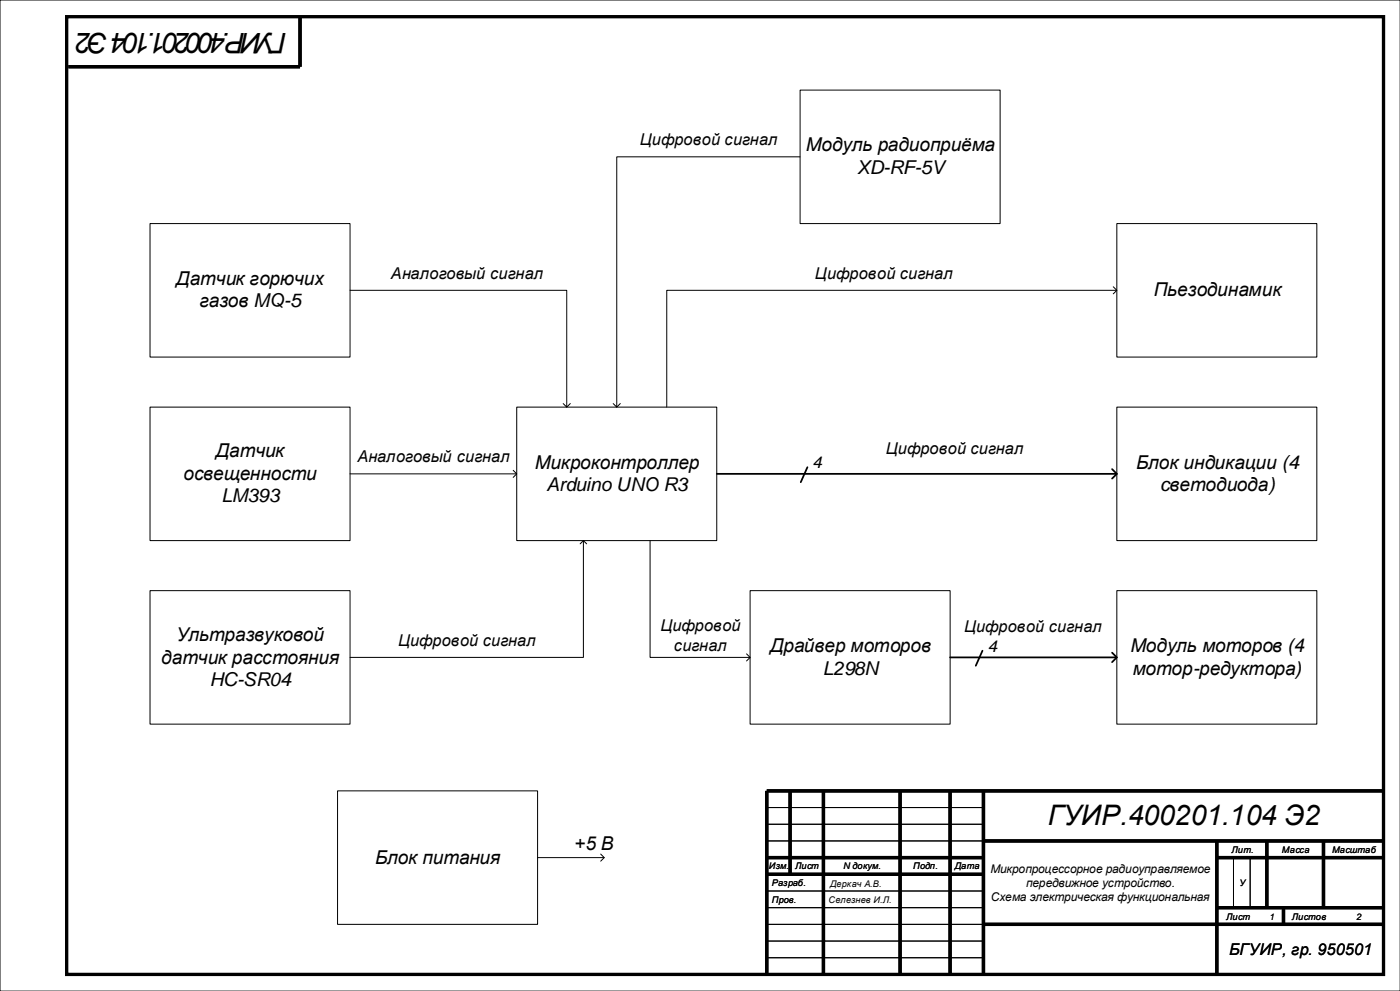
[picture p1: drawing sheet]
<svg xmlns="http://www.w3.org/2000/svg" width="420mm" height="297mm" viewBox="0 0 420 297" stroke-linecap="round" stroke-linejoin="round" font-family="sans-serif">
<defs><g id="words">
<g font-size="8.5">
<text x="86" y="10" transform="rotate(-180 86 10)">ГУИР.400201.104 Э2</text>
<text x="314.3" y="247.2">ГУИР.400201.104 Э2</text>
</g>
<g font-size="5.7">
<text x="241.8" y="45.3">Модуль радиоприёма</text>
<text x="257.1" y="52.1">XD-RF-5V</text>
<text x="52.9" y="85.4">Датчик горючих</text>
<text x="346.1" y="88.8">Пьезодинамик</text>
<text x="59.9" y="92.1">газов MQ-5</text>
<text x="64.8" y="137">Датчик</text>
<text x="55" y="143.8">освещенности</text>
<text x="160.4" y="140.4">Микроконтроллер</text>
<text x="340.9" y="140.4">Блок индикации (4</text>
<text x="163.9" y="147.2">Arduino UNO R3</text>
<text x="348" y="147.2">cветодиода)</text>
<text x="66.4" y="150.6">LM393</text>
<text x="52.9" y="192.1">Ультразвуковой</text>
<text x="231" y="195.4">Драйвер моторов</text>
<text x="339.1" y="195.4">Модуль моторов (4</text>
<text x="48.4" y="198.8">датчик расстояния</text>
<text x="246.8" y="202.2">L298N</text>
<text x="339.8" y="202.2">мотор-редуктора)</text>
<text x="63" y="205.6">HC-SR04</text>
<text x="172.2" y="254.7">+5 В</text>
<text x="112.5" y="258.9">Блок питания</text>
</g>
<g font-size="4.9">
<text x="191.9" y="43.5">Цифровой сигнал</text>
<text x="117.2" y="83.5">Аналоговый сигнал</text>
<text x="244.5" y="83.5">Цифровой сигнал</text>
<text x="265.7" y="136.1">Цифровой сигнал</text>
<text x="107.2" y="138.6">Аналоговый сигнал</text>
<text x="243.8" y="140.3">4</text>
<text x="198.1" y="189.1">Цифровой</text>
<text x="289.2" y="189.4">Цифровой сигнал</text>
<text x="119.4" y="193.6">Цифровой сигнал</text>
<text x="202.2" y="195.1">сигнал</text>
<text x="296.3" y="195.4">4</text>
<text x="368.7" y="286.2">БГУИР, гр. 950501</text>
</g>
<g font-size="3.6">
<text x="297.1" y="261.5">Микропроцессорное радиоуправляемое</text>
<text x="297.3" y="270">Схема электрическая функциональная</text>
<text x="307.8" y="265.7">передвижное устройство.</text>
</g>
<g font-size="2.8">
<text x="369.4" y="255.5">Лит.</text>
<text x="384.5" y="255.5">Масса</text>
<text x="399.6" y="255.5">Масштаб</text>
<text x="230.6" y="260.5">Изм.</text>
<text x="238.5" y="260.5">Лист</text>
<text x="252.9" y="260.5">N докум.</text>
<text x="273.9" y="260.5">Подп.</text>
<text x="286.4" y="260.5">Дата</text>
<text x="231.5" y="265.5">Разраб.</text>
<text x="249" y="265.9">Деркач А.В.</text>
<text x="371.8" y="265.5">У</text>
<text x="231.5" y="270.5">Пров.</text>
<text x="248.5" y="270.5">Селезнев И.Л.</text>
<text x="367.8" y="275.5">Лист</text>
<text x="380.7" y="275.5">1</text>
<text x="387.5" y="275.5">Листов</text>
<text x="406.9" y="275.5">2</text>
</g>
</g></defs>
<path d="M420 0h-420v297h420M230 242h65M230 247h65M230 252h65M370 257v15M375 257v15M230 272h65M230 277h65M230 267h65M230 282h65M230 287h65" fill="none" stroke="#000" stroke-width=".3"/>
<g fill="none" stroke="#000" stroke-width="1" stroke-linecap="butt">
<path d="M20 5h395v287h-395zM90 5v15h-69.5M237 237v25M247 237v55M270 237v55M285 237v55M295 237v55M415 237h-185v55M230 257h65M295 252h120M365 252v40M365 257h50"/>
<path d="M380 252v20M397 252v20M230 262h65M295 277h120M365 272h50M385 272v5"/>
</g>
<path d="M155 122h60v40h-60z" fill-rule="evenodd" fill="#fff"/>
<path d="M155 122h60v40h-60z" fill="none" stroke="#000" stroke-width=".3"/>
<path d="M335 122h60v40h-60z" fill-rule="evenodd" fill="#fff"/>
<path d="M335 122h60v40h-60z" fill="none" stroke="#000" stroke-width=".3"/>
<path d="M101.3 237h60v40h-60z" fill-rule="evenodd" fill="#fff"/>
<path d="M101.3 237h60v40h-60zM161.3 257h20M180.2 255.9l1.1 1.1-1.1 1.1" fill="none" stroke="#000" stroke-width=".3"/>
<path d="M240 27h60v40h-60z" fill-rule="evenodd" fill="#fff"/>
<path d="M240 27h60v40h-60z" fill="none" stroke="#000" stroke-width=".3"/>
<path d="M45 67h60v40h-60z" fill-rule="evenodd" fill="#fff"/>
<path d="M45 67h60v40h-60z" fill="none" stroke="#000" stroke-width=".3"/>
<path d="M45 122h60v40h-60z" fill-rule="evenodd" fill="#fff"/>
<path d="M45 122h60v40h-60z" fill="none" stroke="#000" stroke-width=".3"/>
<path d="M45 177h60v40h-60z" fill-rule="evenodd" fill="#fff"/>
<path d="M45 177h60v40h-60z" fill="none" stroke="#000" stroke-width=".3"/>
<path d="M225 177h60v40h-60z" fill-rule="evenodd" fill="#fff"/>
<path d="M225 177h60v40h-60z" fill="none" stroke="#000" stroke-width=".3"/>
<path d="M335 177h60v40h-60z" fill-rule="evenodd" fill="#fff"/>
<path d="M335 177h60v40h-60z" fill="none" stroke="#000" stroke-width=".3"/>
<path d="M335 67h60v40h-60z" fill-rule="evenodd" fill="#fff"/>
<g fill="none" stroke="#000" stroke-width=".3">
<path d="M240 47h-55v75M335 67h60v40h-60zM105 87h65v35M333.9 85.9l1.1 1.1-1.1 1.1M335 87h-135v35M168.9 120.9l1.1 1.1 1.1-1.1M183.9 120.9l1.1 1.1 1.1-1.1M105 142h50M153.9 140.9l1.1 1.1-1.1 1.1M174 163l1-1 1 1M175 162v35h-70M195 162v35h30"/>
<path d="M223.9 195.9l1.1 1.1-1.1 1.1"/>
</g>
<path d="M242.2 140l-2 4.5M215 142h120M333.6 140.6l1.4 1.4-1.4 1.4M285 197h50M294.7 195l-2 4.5M333.6 195.6l1.4 1.4-1.4 1.4" fill="none" stroke="#000" stroke-width=".53"/>
<use href="#words"/>
</svg>
